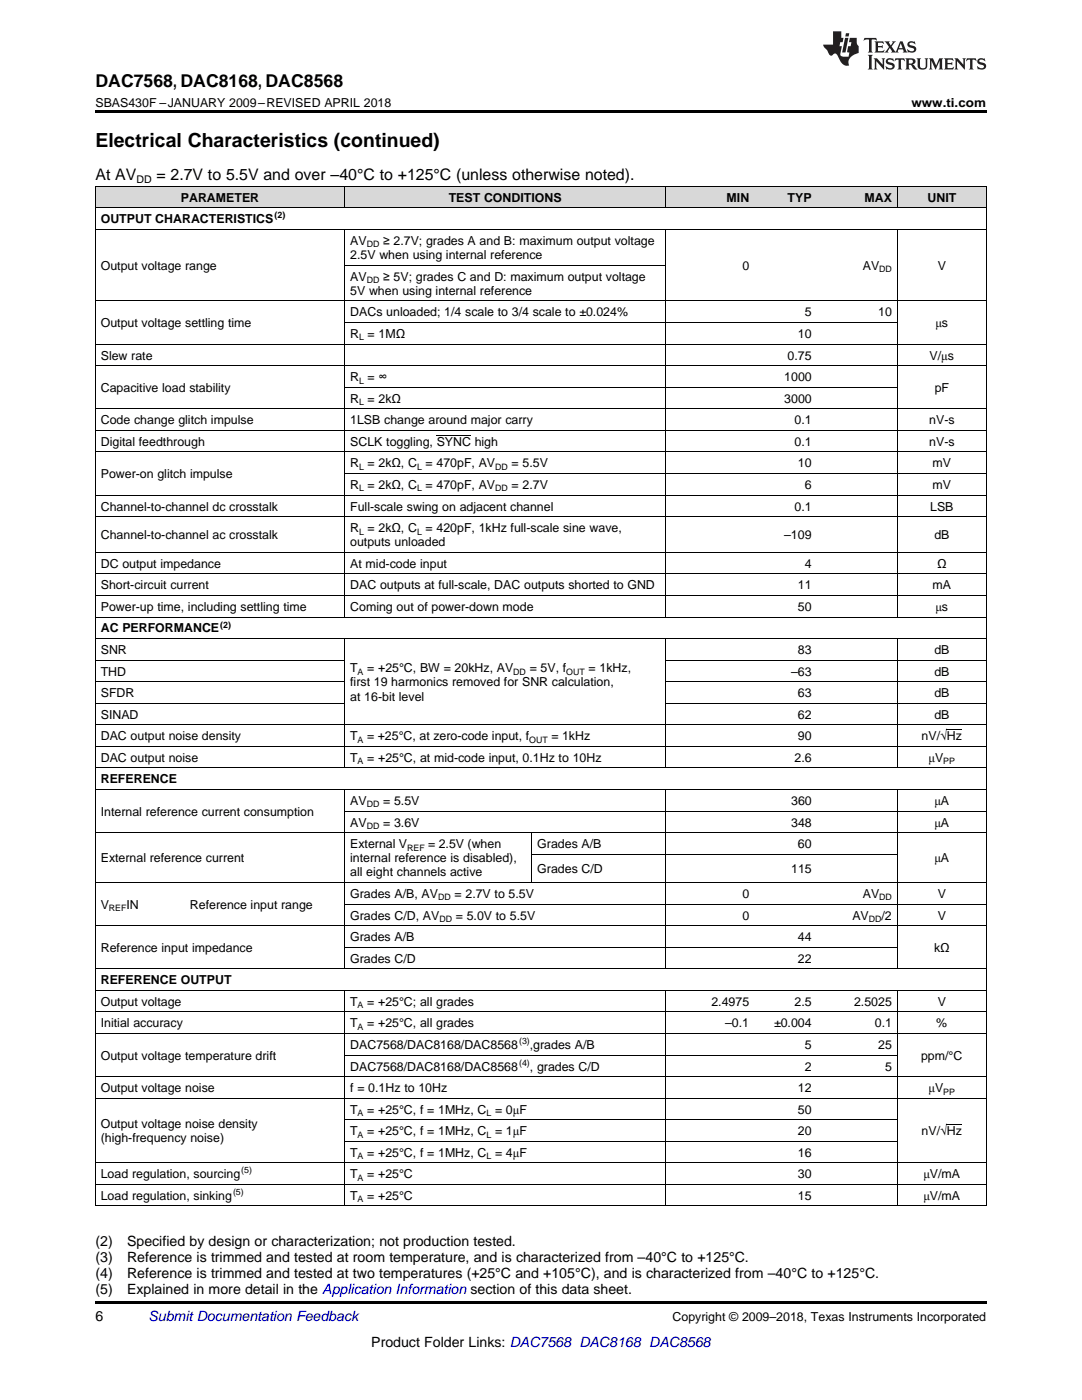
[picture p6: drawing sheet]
<svg xmlns="http://www.w3.org/2000/svg" width="216mm" height="279mm" viewBox="0 0 216 279" stroke-linecap="round" stroke-linejoin="round" font-family="sans-serif">
<defs><g id="words">
<text font-size="3.9" x="19" y="29.3">Electrical Characteristics (continued)</text>
<text font-size="3.5" x="19" y="17.3">DAC7568, DAC8168, DAC8568</text>
<g font-size="3.2">
<text x="19" y="36">At AV</text>
<text x="31.2" y="36">= 2.7V to 5.5V and over –40°C to +125°C (unless otherwise noted).</text>
</g>
<g font-size="2.8">
<text x="19" y="248.7">(2)</text>
<text x="19" y="251.9">(3)</text>
<text x="25.4" y="248.7">Specified by design or characterization; not production tested.</text>
<text x="25.4" y="251.9">Reference is trimmed and tested at room temperature, and is characterized from –40°C to +125°C.</text>
<text x="19" y="255.1">(4)</text>
<text x="25.4" y="255.1">Reference is trimmed and tested at two temperatures (+25°C and +105°C), and is characterized from –40°C to +125°C.</text>
<text x="19" y="263.6">6</text>
<text x="19" y="258.2">(5)</text>
<text x="25.4" y="258.2">Explained in more detail in the Application Information section of this data sheet.</text>
<text x="74.1" y="268.9">Product Folder Links: DAC7568 DAC8168 DAC8568</text>
</g>
<text font-size="2.8" fill="#0000c8" x="29.6" y="263.6">Submit Documentation Feedback</text>
<g font-size="2.5">
<text x="19" y="21.4">SBAS430F –JANUARY 2009–REVISED APRIL 2018</text>
<text x="181.9" y="21.4">www.ti.com</text>
<text x="36.1" y="40.3">PARAMETER</text>
<text x="89.5" y="40.3">TEST CONDITIONS</text>
<text x="145" y="40.3">MIN</text>
<text x="157.2" y="40.3">TYP</text>
<text x="172.5" y="40.3">MAX</text>
<text x="185.1" y="40.3">UNIT</text>
<text x="20.1" y="44.6">OUTPUT CHARACTERISTICS</text>
<text x="20.1" y="53.9">Output voltage range</text>
<text x="69.9" y="48.9">AV</text>
<text x="69.9" y="51.7">2.5V when using internal reference</text>
<text x="76.4" y="48.9">≥ 2.7V; grades A and B: maximum output voltage</text>
<text x="148.2" y="53.9">0</text>
<text x="172.2" y="53.9">AV</text>
<text x="187.1" y="53.9">V</text>
<text x="69.9" y="56">AV</text>
<text x="69.9" y="58.8">5V when using internal reference</text>
<text x="76.4" y="56">≥ 5V; grades C and D: maximum output voltage</text>
<text x="20.1" y="65.3">Output voltage settling time</text>
<text x="69.9" y="63.1">DACs unloaded; 1/4 scale to 3/4 scale to ±0.024%</text>
<text x="160.6" y="63.1">5</text>
<text x="175.2" y="63.1">10</text>
<text x="186.7" y="65.3">μs</text>
<text x="20.1" y="71.8">Slew rate</text>
<text x="69.9" y="67.5">R = 1MΩ</text>
<text x="157.2" y="71.8">0.75</text>
<text x="159.2" y="67.5">10</text>
<text x="185.5" y="71.8">V/μs</text>
<text x="69.9" y="76.1">R = ∞</text>
<text x="156.5" y="76.1">1000</text>
<text x="20.1" y="78.2">Capacitive load stability</text>
<text x="69.9" y="80.4">R = 2kΩ</text>
<text x="156.5" y="80.4">3000</text>
<text x="186.5" y="78.2">pF</text>
<text x="20.1" y="84.7">Code change glitch impulse</text>
<text x="20.1" y="89">Digital feedthrough</text>
<text x="69.9" y="84.7">1LSB change around major carry</text>
<text x="69.9" y="89">SCLK toggling, SYNC high</text>
<text x="158.5" y="84.7">0.1</text>
<text x="158.5" y="89">0.1</text>
<text x="185.4" y="84.7">nV-s</text>
<text x="185.4" y="89">nV-s</text>
<text x="20.1" y="95.4">Power-on glitch impulse</text>
<text x="69.9" y="93.3">R = 2kΩ, C = 470pF, AV</text>
<text x="102.1" y="93.3">= 5.5V</text>
<text x="159.2" y="93.3">10</text>
<text x="186.1" y="93.3">mV</text>
<text x="20.1" y="101.9">Channel-to-channel dc crosstalk</text>
<text x="69.9" y="97.6">R = 2kΩ, C = 470pF, AV</text>
<text x="69.9" y="101.9">Full-scale swing on adjacent channel</text>
<text x="102.1" y="97.6">= 2.7V</text>
<text x="158.5" y="101.9">0.1</text>
<text x="160.6" y="97.6">6</text>
<text x="185.6" y="101.9">LSB</text>
<text x="186.1" y="97.6">mV</text>
<text x="20.1" y="107.6">Channel-to-channel ac crosstalk</text>
<text x="69.9" y="106.2">R = 2kΩ, C = 420pF, 1kHz full-scale sine wave,</text>
<text x="156.5" y="107.6">–109</text>
<text x="186.4" y="107.6">dB</text>
<text x="20.1" y="113.3">DC output impedance</text>
<text x="69.9" y="109">outputs unloaded</text>
<text x="69.9" y="113.3">At mid-code input</text>
<text x="160.6" y="113.3">4</text>
<text x="187" y="113.3">Ω</text>
<text x="20.1" y="117.6">Short-circuit current</text>
<text x="69.9" y="117.6">DAC outputs at full-scale, DAC outputs shorted to GND</text>
<text x="159.2" y="117.6">11</text>
<text x="186.1" y="117.6">mA</text>
<text x="20.1" y="121.9">Power-up time, including settling time</text>
<text x="69.9" y="121.9">Coming out of power-down mode</text>
<text x="159.2" y="121.9">50</text>
<text x="186.7" y="121.9">μs</text>
<text x="20.1" y="126.2">AC PERFORMANCE</text>
<text x="20.1" y="130.5">SNR</text>
<text x="159.2" y="130.5">83</text>
<text x="186.4" y="130.5">dB</text>
<text x="20.1" y="134.8">THD</text>
<text x="69.9" y="134.2">T</text>
<text x="69.9" y="137">first 19 harmonics removed for SNR calculation,</text>
<text x="73.3" y="134.2">= +25°C, BW = 20kHz, AV</text>
<text x="105.7" y="134.2">= 5V, f</text>
<text x="117.4" y="134.2">= 1kHz,</text>
<text x="157.9" y="134.8">–63</text>
<text x="186.4" y="134.8">dB</text>
<text x="20.1" y="139.1">SFDR</text>
<text x="20.1" y="143.4">SINAD</text>
<text x="69.9" y="139.8">at 16-bit level</text>
<text x="159.2" y="139.1">63</text>
<text x="159.2" y="143.4">62</text>
<text x="186.4" y="139.1">dB</text>
<text x="186.4" y="143.4">dB</text>
<text x="20.1" y="147.7">DAC output noise density</text>
<text x="69.9" y="147.7">T</text>
<text x="73.2" y="147.7">= +25°C, at zero-code input, f</text>
<text x="110" y="147.7">= 1kHz</text>
<text x="159.2" y="147.7">90</text>
<text x="183.9" y="147.7">nV/√Hz</text>
<text x="20.1" y="152">DAC output noise</text>
<text x="69.9" y="152">T</text>
<text x="73.3" y="152">= +25°C, at mid-code input, 0.1Hz to 10Hz</text>
<text x="158.5" y="152">2.6</text>
<text x="185.3" y="152">μV</text>
<text x="20.1" y="156.4">REFERENCE</text>
<text x="69.9" y="160.7">AV</text>
<text x="76.4" y="160.7">= 5.5V</text>
<text x="157.9" y="160.7">360</text>
<text x="186.4" y="160.7">μA</text>
<text x="20.1" y="162.8">Internal reference current consumption</text>
<text x="69.9" y="165">AV</text>
<text x="76.4" y="165">= 3.6V</text>
<text x="157.9" y="165">348</text>
<text x="186.4" y="165">μA</text>
<text x="20.1" y="172.1">External reference current</text>
<text x="69.9" y="169.3">External V</text>
<text x="69.9" y="172.1">internal reference is disabled),</text>
<text x="85.4" y="169.3">= 2.5V (when</text>
<text x="107.2" y="169.3">Grades A/B</text>
<text x="159.2" y="169.3">60</text>
<text x="186.4" y="172.1">μA</text>
<text x="69.9" y="174.9">all eight channels active</text>
<text x="69.9" y="179.2">Grades A/B, AV</text>
<text x="90.7" y="179.2">= 2.7V to 5.5V</text>
<text x="107.2" y="174.2">Grades C/D</text>
<text x="148.2" y="179.2">0</text>
<text x="157.9" y="174.2">115</text>
<text x="172.2" y="179.2">AV</text>
<text x="187.1" y="179.2">V</text>
<text x="20.1" y="181.4">V</text>
<text x="25.3" y="181.4">IN</text>
<text x="37.9" y="181.4">Reference input range</text>
<text x="69.9" y="183.5">Grades C/D, AV</text>
<text x="90.9" y="183.5">= 5.0V to 5.5V</text>
<text x="148.2" y="183.5">0</text>
<text x="170.1" y="183.5">AV</text>
<text x="175.9" y="183.5">/2</text>
<text x="187.1" y="183.5">V</text>
<text x="20.1" y="190">Reference input impedance</text>
<text x="69.9" y="187.8">Grades A/B</text>
<text x="159.2" y="187.8">44</text>
<text x="186.4" y="190">kΩ</text>
<text x="20.1" y="196.4">REFERENCE OUTPUT</text>
<text x="69.9" y="192.1">Grades C/D</text>
<text x="159.2" y="192.1">22</text>
<text x="20.1" y="200.7">Output voltage</text>
<text x="69.9" y="200.7">T</text>
<text x="73.3" y="200.7">= +25°C; all grades</text>
<text x="142" y="200.7">2.4975</text>
<text x="158.5" y="200.7">2.5</text>
<text x="170.4" y="200.7">2.5025</text>
<text x="187.1" y="200.7">V</text>
<text x="20.1" y="205">Initial accuracy</text>
<text x="69.9" y="205">T</text>
<text x="69.9" y="209.3">DAC7568/DAC8168/DAC8568</text>
<text x="73.3" y="205">= +25°C, all grades</text>
<text x="105.7" y="209.3">,grades A/B</text>
<text x="144.7" y="205">–0.1</text>
<text x="154.4" y="205">±0.004</text>
<text x="160.6" y="209.3">5</text>
<text x="174.6" y="205">0.1</text>
<text x="175.2" y="209.3">25</text>
<text x="186.8" y="205">%</text>
<text x="20.1" y="211.5">Output voltage temperature drift</text>
<text x="69.9" y="213.6">DAC7568/DAC8168/DAC8568</text>
<text x="105.7" y="213.6">, grades C/D</text>
<text x="160.6" y="213.6">2</text>
<text x="176.6" y="213.6">5</text>
<text x="183.8" y="211.5">ppm/°C</text>
<text x="20.1" y="217.9">Output voltage noise</text>
<text x="69.9" y="217.9">f = 0.1Hz to 10Hz</text>
<text x="159.2" y="217.9">12</text>
<text x="185.3" y="217.9">μV</text>
<text x="20.1" y="225.1">Output voltage noise density</text>
<text x="20.1" y="228">(high-frequency noise)</text>
<text x="69.9" y="222.2">T</text>
<text x="69.9" y="226.6">T</text>
<text x="73.3" y="222.2">= +25°C, f = 1MHz, C = 0μF</text>
<text x="73.3" y="226.6">= +25°C, f = 1MHz, C = 1μF</text>
<text x="159.2" y="222.2">50</text>
<text x="159.2" y="226.6">20</text>
<text x="183.9" y="226.6">nV/√Hz</text>
<text x="69.9" y="230.9">T</text>
<text x="73.3" y="230.9">= +25°C, f = 1MHz, C = 4μF</text>
<text x="159.2" y="230.9">16</text>
<text x="20.1" y="235.2">Load regulation, sourcing</text>
<text x="20.1" y="239.5">Load regulation, sinking</text>
<text x="69.9" y="235.2">T</text>
<text x="69.9" y="239.5">T</text>
<text x="73.3" y="235.2">= +25°C</text>
<text x="73.3" y="239.5">= +25°C</text>
<text x="159.2" y="235.2">30</text>
<text x="159.2" y="239.5">15</text>
<text x="184.3" y="235.2">μV/mA</text>
<text x="184.3" y="239.5">μV/mA</text>
<text x="134.2" y="263.6">Copyright © 2009–2018, Texas Instruments Incorporated</text>
</g>
<text font-size="2.1" x="27.2" y="36.6">DD</text>
<g font-size="1.8">
<text x="54.8" y="43.6">(2)</text>
<text x="73.2" y="49.4">DD</text>
<text x="73.2" y="56.5">DD</text>
<text x="175.4" y="54.4">DD</text>
<text x="71.6" y="67.9">L</text>
<text x="71.6" y="76.6">L</text>
<text x="71.6" y="80.9">L</text>
<text x="71.6" y="93.8">L</text>
<text x="83.2" y="93.8">L</text>
<text x="98.8" y="93.8">DD</text>
<text x="71.6" y="98.1">L</text>
<text x="83.2" y="98.1">L</text>
<text x="98.8" y="98.1">DD</text>
<text x="71.6" y="106.7">L</text>
<text x="83.2" y="106.7">L</text>
<text x="44" y="125.2">(2)</text>
<text x="71.4" y="134.7">A</text>
<text x="102.4" y="134.7">DD</text>
<text x="113" y="134.7">OUT</text>
<text x="71.4" y="148.2">A</text>
<text x="105.6" y="148.2">OUT</text>
<text x="71.4" y="152.5">A</text>
<text x="188.2" y="152.5">PP</text>
<text x="73.2" y="161.1">DD</text>
<text x="73.2" y="165.5">DD</text>
<text x="81.2" y="169.8">REF</text>
<text x="87.4" y="179.7">DD</text>
<text x="175.4" y="179.7">DD</text>
<text x="21.7" y="181.9">REF</text>
<text x="87.7" y="184">DD</text>
<text x="173.4" y="184">DD</text>
<text x="71.4" y="201.2">A</text>
<text x="71.4" y="205.5">A</text>
<text x="103.6" y="208.4">(3)</text>
<text x="103.6" y="212.7">(4)</text>
<text x="188.2" y="218.4">PP</text>
<text x="71.4" y="222.7">A</text>
<text x="71.4" y="227">A</text>
<text x="97.1" y="222.7">L</text>
<text x="97.1" y="227">L</text>
<text x="71.4" y="231.4">A</text>
<text x="97.1" y="231.4">L</text>
<text x="46.5" y="238.5">(5)</text>
<text x="48.2" y="234.2">(5)</text>
<text x="71.4" y="235.7">A</text>
<text x="71.4" y="240">A</text>
</g>
</g></defs>
<g fill="#d8d8d8">
<path d="M19 37.3h17.8v4.3h-17.8z"/>
<path d="M36.8 37.3h32v4.3h-32z"/>
<path d="M68.8 37.3h37.4v4.3h-37.4z"/>
<path d="M106.2 37.3h26.6v4.3h-26.6z"/>
<path d="M132.8 37.3h17.8v4.3h-17.8z"/>
<path d="M150.6 37.3h12.5v4.3h-12.5z"/>
<path d="M163.1 37.3h16v4.3h-16z"/>
<path d="M179.1 37.3h17.7v4.3h-17.7z"/>
</g>
<path d="M19 22h177.8v.5h-177.8zM19 259.7h177.8v.5h-177.8z" fill="#000"/>
<g fill="none" stroke="#000" stroke-width=".2">
<path d="M19 37.2h177.8M19.1 37.2v203.5M68.8 37.2v4.4M132.8 37.2v4.4M179 37.2v4.4M196.8 37.2v203.5M19 45.8h177.8M19 41.5h177.8M68.8 45.9v77.3M68.8 52.9h64M132.8 45.9v77.3M179 45.9v77.3"/>
<path d="M19 73h177.8M19 68.7h177.8M19 60.1h177.8M68.8 77.3h110.2M68.8 64.4h110.2M19 98.8h177.8M19 90.2h177.8M19 85.9h177.8M19 81.6h177.8M68.8 94.5h128M19 118.8h177.8M19 114.5h177.8"/>
<path d="M19 110.2h177.8M19 103.1h177.8M19 136h49.8M19 131.7h49.8M19 127.4h177.8M19 123.1h177.8M68.8 127.5v25.8M132.8 127.5v25.8M132.8 136h64M132.8 131.7h64M179 127.5v25.8M19 157.6h177.8"/>
<path d="M19 153.3h177.8M19 149h177.8M19 144.7h177.8M19 140.4h49.8M68.8 157.6v35.8M132.8 157.6v35.8M132.8 140.4h64M179 157.6v35.8M19 176.1h177.8M19 166.2h177.8M68.8 161.9h128M106.1 166.2v10"/>
<path d="M106.2 170.5h72.8M19 197.6h177.8M19 193.3h177.8M19 184.7h177.8M68.8 197.7v43M68.8 189h110.2M68.8 180.4h128M132.8 197.7v43M179 197.7v43M19 219.2h177.8M19 214.9h177.8M19 206.3h177.8"/>
<path d="M19 201.9h177.8M68.8 210.6h110.2M19 236.4h177.8M19 232.1h177.8M68.8 227.8h110.2M68.8 223.5h110.2M19 240.7h177.8"/>
</g>
<g fill="#231f20">
<path d="M172.5 7.6l-.1 .5 .4-.2h.6v.1v2.1l-.2 .4h.9l-.2-.4v-2.1l.1-.1h.5l.5 .2-.2-.5zM174.5 8.3l.2 .3v1.5l-.2 .4h1.8l.2-.6a1.04 1.04 0 0 1-1.3 .2v-.7h.6l.3 .2v-.6l-.3 .2h-.6v-.6l.8-.1 .4 .3-.2-.5zM176.5 8.3l.9 1.1-.9 1.1h.8l-.2-.2 .4-.7 .5 .7-.2 .2h1.5l-.2-.2 .2-.4h.9l.1 .4-.2 .2h1l-.3-.3-.7-1.9h-.5l-.9 2-.8-1 .9-1h-.8l.1 .3-.4 .5-.3-.6 .1-.2zM179.7 8.6l.4 1h-.7zM181.3 8.4a.63 .63 0 0 0-.2 .7 .63 .63 0 0 0 .6 .4l.6 .2 .1 .2a.75 .75 0 0 1-.7 .4 .75 .75 0 0 1-.6-.5l.1 .7 .1-.1a1.11 1.11 0 0 0 1.5-.6 1.13 1.13 0 0 0-1.2-.8l-.1-.4a1.04 1.04 0 0 1 1.2 .2l-.2-.5-.2 .1-.4-.2zM173.2 10.9l.2 .4v2.2l-.2 .4h1l-.3-.4v-2.2l.3-.4zM174.3 11.6l.3 .4v1.5l-.3 .4h.8l-.2-.4v-1.3l1.5 1.7v-1.9l.2-.4h-.7l.2 .4v.9l-1.1-1.3zM177 11.8a.62 .62 0 0 0-.2 .7 .62 .62 0 0 0 .6 .4l.6 .1 .1 .3a.76 .76 0 0 1-.7 .3 .76 .76 0 0 1-.7-.4l.2 .7 .1-.1a1.11 1.11 0 0 0 1.5-.6 1.13 1.13 0 0 0-1.2-.8l-.1-.4a1.04 1.04 0 0 1 1.2 .2l-.2-.6-.2 .1-.5-.1zM178.7 11.6l-.2 .6a.61 .61 0 0 1 .8-.3v1.6l-.2 .4h.9l-.2-.4v-1.6a.63 .63 0 0 1 .7 .3l-.1-.6zM180.6 11.6l.3 .4v1.5l-.3 .4h1l-.2-.2-.1-.8 .6 .2a.76 .76 0 0 0 1.2 .7l-1-1a.58 .58 0 0 0 .6-.5 .58 .58 0 0 0-.5-.6zM181.4 11.9h.1a.45 .45 0 0 1 .5 .1 .45 .45 0 0 1 .1 .5l-.8 .2zM182.9 11.6l.2 .2a2.17 2.17 0 0 0 .3 1.9 .99 .99 0 0 0 1.6-.6v-1.1l.2-.4h-.7l.2 .2a1.92 1.92 0 0 1-.2 1.8 .6 .6 0 0 1-.9-.5v-1.1l.2-.4zM185.4 11.6l.2 .4v1.5l-.2 .4h.7l-.2-.4v-1.4l.8 1.8 .8-1.8v1.4l-.2 .4h.9l-.2-.4v-1.5l.2-.4h-.8l-.6 1.5-.6-1.5zM188.4 11.6l.2 .4v1.5l-.2 .4h1.8l.1-.6a1.04 1.04 0 0 1-1.2 .1v-.6h.5l.4 .2v-.6l-.4 .2h-.5v-.7h.8l.3 .3-.1-.6zM190.5 11.6l.2 .4v1.5l-.2 .4h.7l-.2-.4v-1.3l1.5 1.7v-1.9l.2-.4h-.7l.2 .4v.9l-1.1-1.3zM192.9 11.6l-.1 .6a.61 .61 0 0 1 .7-.3l.1 1.6-.3 .4h1l-.3-.4 .1-1.6a.63 .63 0 0 1 .7 .3l-.1-.6zM195.2 11.8a.62 .62 0 0 0-.2 .7 .62 .62 0 0 0 .6 .4l.6 .1 .1 .3a.76 .76 0 0 1-.7 .3 .76 .76 0 0 1-.6-.4l.1 .7 .1-.1a1.11 1.11 0 0 0 1.6-.6 1.13 1.13 0 0 0-1.3-.8l-.1-.4a1.04 1.04 0 0 1 1.2 .2l-.1-.6-.2 .1-.5-.1z"/>
<path d="M166.2 6.3v2.6h-1.9v.4l.8 .9a.91 .91 0 0 0 1 .8 .56 .56 0 0 1 .5-.3 .56 .56 0 0 1 .5 .3l.4 .8a1.53 1.53 0 0 0 1.9 1.2 1.54 1.54 0 0 1 1-2.1l.9-.3v-1.4a1.52 1.52 0 0 1-.4-1.6h-1.3l-.2 .8h.5l-.2 .8h-.5l-.1 1v.2l.4 .1-.2 .8a1.93 1.93 0 0 1-1.6-.3l.3-1.8h-.5l.2-.8h.4l.2-.8h-.4v-1.3zM168.6 7.6l-.6 2.9h.7l.6-2.9zM168.8 6.6l-.1 .7h.6l.2-.7z"/>
</g>
<path d="M87.1 86.8h6.9M188.9 145.6h3M188.9 224.4h3" fill="none" stroke="#000" stroke-width=".2"/>
<use href="#words"/>
</svg>
